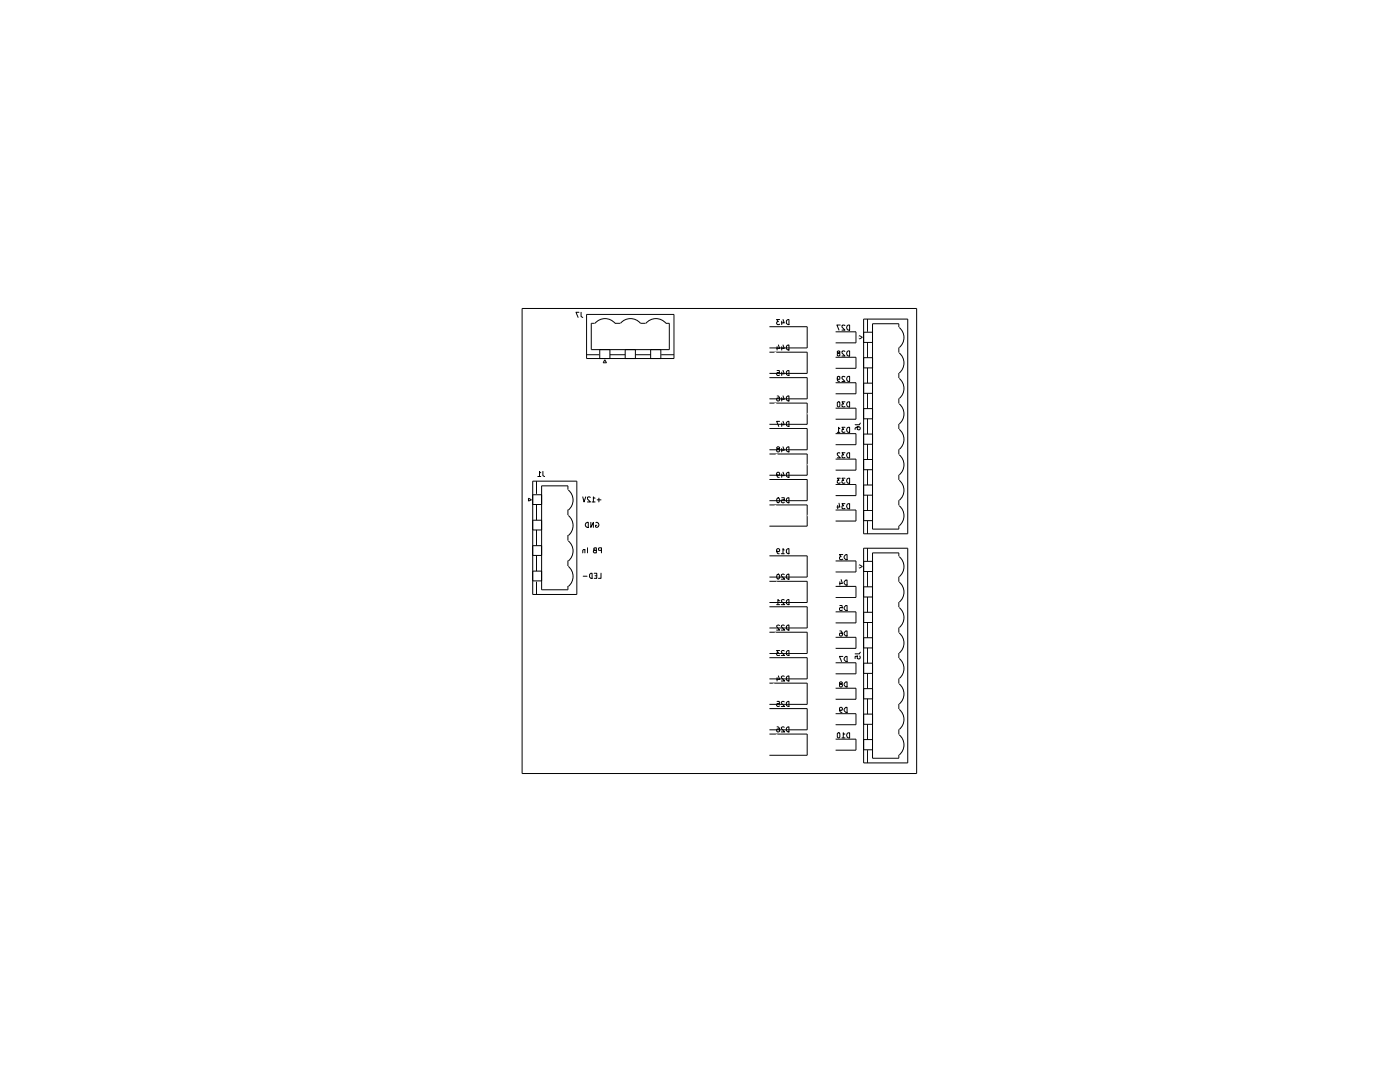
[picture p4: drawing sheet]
<svg xmlns="http://www.w3.org/2000/svg" width="279mm" height="216mm" viewBox="0 0 279 216" stroke-linecap="round" stroke-linejoin="round" font-family="sans-serif">
<g fill="none" stroke="#000" stroke-width=".2">
<path d="M104.2 61.6h78.7v92.7h-78.7zM115.5 62.3h-.6l.5 1M116 62.3v.9l.3 .1M117.1 62.7h17.4v8.8h-17.4zM117.1 70.8h2.5M118.7 64.5h-.7v5.3h15.6v-5.3h-.7a2.59 2.59 0 0 0-4 0M119.7 69.8v1.7M120.7 71.8l.3 .6h-.6zM121.7 70.8h3.1M121.7 69.8v1.7M123.8 64.5h-1.1a2.59 2.59 0 0 0-4 0M124.8 69.8v1.7"/>
<path d="M126.8 70.8h3.1M126.8 69.8v1.7M128.8 64.5h-1a2.59 2.59 0 0 0-4 0M129.9 69.8v1.7M131.9 69.8v1.7M132 70.8h2.5M153.6 65.2h7.5v4.2h-7.5M153.6 70.3h7.5v4.2h-7.5M153.6 75.4h7.5v4.2h-7.5M155.1 79l.3 .1 .2 .7-.2 .2-.4-.2 .1-.4h.4l.1 .2M155.1 73.9h.4l.1 .5-.5-.1-.1 .5 .2 .1 .4-.1M155.1 69.2v.6"/>
<path d="M155.3 68.8l.3 .7h-.6M155.6 63.8h-.6l.3 .4h-.2l-.1 .4 .2 .2 .4-.1M156 64.1v.7M156 69.2v.6M156 74.3v.6M156 79.3v.7M156.3 79l.2 .7h-.6M156.3 73.9l.2 .7h-.6M156.3 68.8l.2 .7h-.6M156.3 63.8l.2 .6h-.6M156.9 79.2l.6-.2v1l-.6-.2zM156.9 74.2l.6-.3v1l-.6-.2z"/>
<path d="M156.9 69.1l.6-.3v1l-.6-.2zM156.9 64l.6-.2v1l-.6-.3zM166.8 66.2h4v2.2h-4M166.8 71.3h4v2.2h-4M166.8 76.4h4v2.2h-4M167.1 75.5l.1 .2h.3l.1-.5h-.5v.7l.1 .1 .3 .1M167.3 70.4l-.2 .1v.5h.2h.3v-.5l-.4-.1-.1-.3h.5v.3h-.2M167.7 64.9h-.7l.4 1M168.6 70.1h-.6v.3l.6 .6h-.6M168.6 64.9h-.6v.4l.6 .6h-.6M168.6 75.2h-.6v.3l.6 .6h-.6M169.1 70.2l.5-.2v1a.55 .55 0 0 1-.6-.2 .55 .55 0 0 1 .1-.6z"/>
<path d="M169.1 75.3l.5-.2v1a.55 .55 0 0 1-.6-.3 .55 .55 0 0 1 .1-.5zM169.1 64.9h.5v1a.54 .54 0 0 1-.6-.3 .54 .54 0 0 1 .1-.7zM171.5 67l.6 .3-.6 .3zM172.4 71.4h1.7M172.4 63.7h8.8v42.8h-8.8zM172.4 73.4h1.7M172.4 76.5h1.7M172.4 66.3h1.7M172.4 68.3h1.7M172.4 78.5h1.7M173.1 63.7v2.5M173.1 68.3v3.1"/>
<path d="M173.1 73.4v3.1M173.1 78.5v3M179.4 65.3v-.7h-5.3v41h5.3v-.7M179.4 69.3v1.1M179.4 74.4v1M179.4 79.5v1M179.5 70.4a2.59 2.59 0 0 1 0 4M179.5 75.5a2.59 2.59 0 0 1 0 4M179.5 65.4a2.59 2.59 0 0 1 0 3.9M105.5 99.4l.6 .3-.6 .3zM106.3 96h8.8v22.6h-8.8zM106.3 98.7h1.8"/>
<path d="M107.1 96v2.6M107.3 95.1h.6M107.9 94.3l-.2-.2v1M108.3 94.1v.8l.4 .2M113.3 97.7v-.8h-5.2v20.8h5.2v-.8M113.4 97.8a2.59 2.59 0 0 1 0 4M116.3 99.1l.3 1.1 .3-1.1M117.8 99.2h-.6v.4l.6 .6h-.6M118.8 99.4l-.4-.3v1.1M119.2 99.7h.7M119.5 99.4v.8M153.6 80.4h7.5v4.3h-7.5"/>
<path d="M153.6 85.5h7.5v4.2h-7.5M153.6 90.6h7.5v4.2h-7.5M153.6 95.7h7.5v4.2h-7.5M155 94.7l.1 .1h.4l.1-.1-.2-.5h-.2a.7 .7 0 0 0 .1 1h.2M155.1 99.4l.2-.1a.55 .55 0 0 1 .3 .5 .55 .55 0 0 1-.3 .5l-.2-.1-.1-.3zM155.2 89.6l-.2 .1 .2 .5h.2l.2-.5-.2-.1h-.3l-.1-.3 .4-.1 .2 .1-.2 .3M155.6 84.1h-.6l.4 1M156 99.3h.5v.5l-.5-.1-.1 .5 .3 .1 .3-.1M156 84.4v.7M156 89.5v.7M156 94.6v.6M156.3 84.1l.2 .7h-.6"/>
<path d="M156.3 89.2l.2 .6h-.6M156.3 94.2l.2 .7h-.6M156.9 99.6l.6-.3v1l-.6-.2zM156.9 84.3l.6-.2v1l-.6-.3zM156.9 89.4l.6-.2v1l-.6-.3zM156.9 94.5l.6-.3v1l-.6-.2zM166.8 81.4h4v2.3h-4M166.8 86.5h4v2.2h-4M166.8 91.6h4v2.2h-4M166.8 96.7h4v2.2h-4M167.1 80.3l.2-.1 .3 .1v.7l-.2 .2-.3-.2zM167.1 86.3h.5"/>
<path d="M167.6 90.4h-.5v.4l.6 .6h-.6M167.6 85.5l-.2-.2v1M167.7 95.4h-.6l.3 .4-.3 .1v.5h.6M168.6 80.2h-.6l.4 .4-.4 .1v.4h.6M168.6 90.3h-.6l.4 .5h-.4v.5h.6M168.6 85.3h-.6l.4 .4-.4 .1v.4h.6M168.6 95.4h-.6l.4 .4-.4 .1v.5h.6M169.1 80.3l.5-.1v1a.55 .55 0 0 1-.6-.3 .55 .55 0 0 1 .1-.6zM169.1 90.5l.5-.2v1.1a.55 .55 0 0 1-.6-.3 .55 .55 0 0 1 .1-.6zM169.1 85.4l.5-.1v1a.55 .55 0 0 1-.6-.3 .55 .55 0 0 1 .1-.6zM169.1 95.6l.5-.2v1a.55 .55 0 0 1-.6-.2 .55 .55 0 0 1 .1-.6zM171.3 85.2l-.2 .1v.4l.2 .1 .4-.2v-.3a.7 .7 0 0 0-1 .1v.3"/>
<path d="M171.7 84.4l-.2 .4h-.8M172.4 81.5h1.7M172.4 83.6h1.7M172.4 91.7h1.7M172.4 86.6h1.7M172.4 88.6h1.7M172.4 93.7h1.7M172.4 98.8h1.7M172.4 96.8h1.7M173.1 83.6v3M173.1 88.6v3.1M173.1 93.7v3.1"/>
<path d="M173.1 98.8v3.1M179.4 84.6v1M179.4 89.7v1M179.4 94.7v1.1M179.4 99.8v1M179.5 80.6a2.59 2.59 0 0 1 0 4M179.5 85.7a2.59 2.59 0 0 1 0 4M179.5 90.8a2.59 2.59 0 0 1 0 3.9M179.5 95.8a2.59 2.59 0 0 1 0 4M106.3 105.7h1.8M106.3 103.8h1.8M106.3 100.7h1.8"/>
<path d="M106.3 108.9h1.8M106.3 110.8h1.8M106.3 114h1.8M106.3 115.9h1.8M107.1 100.7v3.1M107.1 105.7v3.2M107.1 110.8v3.2M107.1 116.1v2.5M113.3 101.7v1.1M113.3 106.8v1.1M113.3 111.8v1.1M113.4 102.9a2.59 2.59 0 0 1 0 3.9"/>
<path d="M113.4 107.9a2.59 2.59 0 0 1 0 4M113.4 113a2.59 2.59 0 0 1 0 4M116.4 115h.8M116.7 109.7l-.2-.1-.2 .2v.5M116.7 109.6v.7M116.9 104.4l.5-.2v1a.55 .55 0 0 1-.5-.2 .55 .55 0 0 1 0-.6zM117.2 109.3v1M117.7 114.6l.2-.2h.3v1h-.3l-.2-.3zM117.9 104.2v1l.5-1v1M118.2 100.2h.6M118.6 114.4h.5v1h-.5M118.7 109.8l-.3 .2 .2 .3h.4v-1l-.5 .1v.3l.5 .1"/>
<path d="M118.8 114.9h.3M118.9 104.3a.46 .46 0 0 1 .6 .5 .46 .46 0 0 1-.7 .4v-.4h.3M119.9 114.4v1h-.5M120 109.8h-.5l-.1-.4 .6-.1v1M153.6 100.8h7.5v4.2h-7.5M153.6 110.9h7.5v4.2h-7.5M153.6 116h7.5v4.2h-7.5M155 109.9l.1 .2h.4l.1-.2-.2-.4h-.2a.7 .7 0 0 0 .1 1h.2M155.1 114.6h.2a.55 .55 0 0 1 .3 .5 .55 .55 0 0 1-.3 .5l-.2-.1-.1-.4zM155.6 119.9l-.3-.3v1M155.9 110.5h.6M156.5 119.7l-.3-.1-.3 .3 .7 .7h-.7"/>
<path d="M156.5 114.6h-.3l-.3 .2 .7 .8h-.7M156.5 109.7l-.2-.2v1M156.9 119.9l.6-.3v1l-.6-.2zM156.9 114.8l.6-.2v1l-.6-.3zM156.9 109.7l.6-.2v1l-.6-.3zM166.8 101.8h4v2.2h-4M166.8 111.9h4v2.2h-4M166.8 117h4v2.2h-4M167.2 100.8v.7M167.4 100.4l.2 .8h-.6M167.6 116.1v.7M167.9 115.7l.2 .7h-.6"/>
<path d="M168.2 110.7h-.7l.4 .4h-.3l-.1 .4 .2 .2 .5-.1M168.5 116l.3-.3h.3v1.1h-.3l-.3-.3zM168.5 110.9l.3-.2h.3v1h-.3l-.3-.3zM168.6 100.5h-.6l.4 .4-.4 .1v.4h.6M169.1 100.7l.5-.2v1a.55 .55 0 0 1-.6-.3 .55 .55 0 0 1 .1-.5zM171.5 112.7l.6 .3-.6 .4zM172.4 109.4h8.8v42.8h-8.8zM172.4 114h1.7M172.4 117.1h1.7M172.4 112h1.7M172.4 119.1h1.7M172.4 103.9h1.7"/>
<path d="M172.4 101.9h1.7M173.1 104v2.5M173.1 109.4v2.5M173.1 114v3.1M173.1 119.1v3.1M179.4 111v-.7h-5.3v41h5.3v-.7M179.4 115.1v1M179.5 111.1a2.59 2.59 0 0 1 0 4M179.5 116.2a2.59 2.59 0 0 1 0 3.9M179.5 100.9a2.59 2.59 0 0 1 0 4M153.6 121.1h7.5v4.2h-7.5M153.6 126.2h7.5v4.2h-7.5"/>
<path d="M153.6 131.2h7.5v4.3h-7.5M153.6 136.3h7.5v4.2h-7.5M155 120.6h.6M155.1 140h.4l.1 .5-.5-.1-.1 .4 .2 .2 .4-.1M155.1 135.2v.7M155.3 134.9l.3 .7h-.6M155.6 124.8l-.4-.1-.2 .2 .6 .8h-.6M155.6 129.8h-.6l.3 .4h-.2l-.1 .4 .2 .2 .4-.1M156.5 124.8l-.3-.1-.3 .3 .7 .7h-.7M156.5 129.9l-.3-.1-.3 .2 .7 .8h-.7M156.5 135l-.3-.1-.3 .2 .7 .8h-.7M156.9 125l.6-.3v1l-.6-.2z"/>
<path d="M156.9 130l.6-.2v1l-.6-.2zM156.9 135.1l.6-.2v1l-.6-.3zM166.8 122.1h4v2.2h-4M166.8 127.2h4v2.2h-4M166.8 132.2h4v2.3h-4M166.8 137.3h4v2.2h-4M167.6 120.8h.4l.1 .5-.5-.1-.1 .5 .2 .1h.4M167.6 125.9h.3a.7 .7 0 0 1 .1 1h-.3l-.2-.4 .1-.2h.4l.1 .2M167.7 136.5l-.2 .2 .2 .4h.3l.1-.4-.1-.2h-.4l-.1-.3 .5-.1 .1 .1-.1 .3M168.2 131h-.7l.5 1M168.5 121.1l.3-.3h.3v1h-.3l-.3-.2zM168.5 131.2l.3-.2h.3v1h-.3l-.3-.3z"/>
<path d="M168.5 126.2l.3-.3h.3v1h-.3l-.3-.2zM168.5 136.3l.3-.2h.3v1h-.3l-.3-.3zM171.6 130.9l.1 .4-.2 .2-.4-.1 .1-.5-.5 .1v.4M171.7 130.1l-.2 .4h-.8M172.4 122.2h1.7M172.4 139.4h1.7M172.4 134.4h1.7M172.4 137.4h1.7M172.4 129.3h1.7M172.4 127.3h1.7M172.4 124.2h1.7M172.4 132.3h1.7"/>
<path d="M173.1 124.2v3.1M173.1 129.3v3M173.1 134.4v3M173.1 139.4v3.1M179.4 120.1v1.1M179.4 125.2v1M179.4 130.3v1M179.4 135.4v1M179.5 121.2a2.59 2.59 0 0 1 0 4M179.5 126.3a2.59 2.59 0 0 1 0 4M179.5 136.5a2.59 2.59 0 0 1 0 4M179.5 131.4a2.59 2.59 0 0 1 0 4"/>
<path d="M153.6 141.4h7.5v4.2h-7.5M153.6 146.5h7.5v4.2h-7.5M155.1 145l.3 .1 .2 .8-.2 .1-.4-.1 .1-.4h.4l.1 .1M156.5 145.1l-.3-.1-.3 .3 .7 .7h-.7M156.5 140h-.3l-.3 .2 .7 .8h-.7M156.9 145.3l.6-.3v1l-.6-.2zM156.9 140.2l.6-.2v1l-.6-.3zM166.8 142.4h4v2.2h-4M166.8 147.5h4v2.2h-4M167.1 146.4l.2-.2 .3 .2v.7l-.2 .1-.3-.1zM167.5 141.6l.1 .1h.4l.1-.4-.1-.2-.5 .2 .2 .8 .3 .1M168 147.2h.6"/>
<path d="M168.5 141.4l.3-.3h.3v1.1h-.3l-.3-.3zM168.6 146.5h-.1l-.2-.3v1M169.1 146.3l.5-.1v1a.54 .54 0 0 1-.6-.3 .54 .54 0 0 1 .1-.6zM172.4 149.6h1.7M172.4 144.5h1.7M172.4 142.5h1.7M172.4 147.6h1.7M173.1 144.5v3.1M173.1 149.7v2.5M179.4 140.5v1M179.4 145.5v1.1M179.5 146.6a2.59 2.59 0 0 1 0 4"/>
<path d="M179.5 141.6a2.59 2.59 0 0 1 0 3.9"/>
</g>
<g fill="#fff">
<path d="M131.1 121.1h.2l.1 .1-.1 .2h-.2l-.1-.2z"/>
<path d="M122.6 115.4h.2l.2 .2-.2 .2h-.2l-.1-.2z"/>
<path d="M122.6 116.7h.2l.1 .1-.1 .2h-.2l-.2-.2z"/>
<path d="M130.2 113.5h.2l.1 .2-.1 .2h-.2l-.1-.2z"/>
<path d="M130.2 115.4h.2l.1 .2-.1 .2h-.2l-.1-.2z"/>
<path d="M120 121.1h.2l.1 .2-.1 .2h-.2l-.1-.2z"/>
<path d="M130.2 120.6h.2l.1 .2-.1 .2h-.2l-.1-.2z"/>
<path d="M168.3 128.1h.2l.1 .2-.1 .2h-.2l-.1-.2z"/>
<path d="M168.3 133.2h.2l.1 .1-.1 .2h-.2l-.1-.2z"/>
<path d="M161.8 134.5h.2l.2 .2-.2 .2h-.2l-.1-.2z"/>
<path d="M171.4 133.2h.2l.1 .1-.1 .2h-.2l-.1-.2z"/>
<path d="M161.7 129.2h.2l.1 .2-.1 .2h-.2l-.1-.2z"/>
<path d="M171.4 128.1h.2l.1 .2-.1 .2h-.2l-.1-.2z"/>
<path d="M168.3 138.2h.2l.1 .2-.1 .2h-.2l-.1-.2z"/>
<path d="M168.3 148.4h.2l.1 .2-.1 .2h-.2l-.1-.2z"/>
<path d="M171.4 148.4h.2l.1 .2-.1 .2h-.2l-.1-.2z"/>
<path d="M168.3 143.3h.2l.1 .2-.1 .2h-.2l-.1-.2z"/>
<path d="M171.4 143.3h.2l.1 .2-.1 .2h-.2l-.1-.2z"/>
<path d="M171.4 138.2h.2l.1 .2-.1 .2h-.2l-.1-.2z"/>
<path d="M171.4 123h.2l.1 .2-.1 .2h-.2l-.1-.2z"/>
<path d="M168.3 117.9h.2l.1 .2-.1 .2h-.2l-.1-.2z"/>
<path d="M171.4 117.9h.2l.1 .2-.1 .2h-.2l-.1-.2z"/>
<path d="M168.3 112.8h.2l.1 .2-.1 .2h-.2l-.1-.2z"/>
<path d="M168.3 123h.2l.1 .2-.1 .2h-.2l-.1-.2z"/>
<path d="M171.4 112.8h.2l.1 .2-.1 .2h-.2l-.1-.2z"/>
<path d="M154.9 144h.2l.1 .2-.1 .2h-.2l-.1-.2z"/>
<path d="M161.9 148.4h.2l.1 .2-.1 .2h-.2l-.1-.2z"/>
<path d="M161.9 138.2h.2l.1 .2-.1 .2h-.2l-.1-.2z"/>
<path d="M161.8 144.5h.2l.2 .2-.2 .2h-.2l-.1-.2z"/>
<path d="M154.9 146.5h.2l.1 .2-.1 .2h-.2l-.1-.2z"/>
<path d="M161.8 124.2h.2l.2 .2-.2 .2h-.2l-.1-.2z"/>
<path d="M161.9 117.9h.2l.1 .2-.1 .2h-.2l-.1-.2z"/>
<path d="M161.8 114h.2l.2 .2-.2 .2h-.2l-.1-.2z"/>
<path d="M154.9 114.1h.2l.1 .2-.1 .2h-.2l-.1-.2z"/>
<path d="M154.9 116.1h.2l.1 .1-.1 .2h-.2l-.1-.2z"/>
<path d="M154.9 124.3h.2l.1 .2-.1 .1h-.2l-.1-.1z"/>
<path d="M154.6 126.2h.2l.2 .2-.2 .2h-.2l-.1-.2z"/>
<path d="M139.1 135.7h.3l.1 .2-.1 .2h-.3l-.1-.2z"/>
<path d="M138.4 143.3h.2l.1 .2-.1 .2h-.2l-.1-.2z"/>
<path d="M154.3 134.4h.2l.1 .2-.1 .2h-.2l-.1-.2z"/>
<path d="M154.3 136.4h.2l.1 .2-.1 .2h-.2l-.1-.2z"/>
<path d="M161.2 82.4h.2l.2 .1-.2 .2h-.2l-.1-.2z"/>
<path d="M161.8 78.5h.2l.2 .2-.2 .1h-.2l-.1-.1z"/>
<path d="M162.3 73.3h.2l.2 .2-.2 .2h-.2l-.1-.2z"/>
<path d="M161.8 68.2h.2l.1 .2-.1 .2h-.2l-.2-.2z"/>
<path d="M154.3 68.4h.2l.1 .2-.1 .2h-.2l-.1-.2z"/>
<path d="M154.6 70.3h.2l.2 .1-.2 .2h-.2l-.1-.2z"/>
<path d="M154.9 78.6h.2l.1 .1-.1 .2h-.2l-.1-.2z"/>
<path d="M154.6 80.4h.2l.2 .2-.2 .2h-.2l-.1-.2z"/>
<path d="M171.4 77.3h.2l.1 .2-.1 .2h-.2l-.1-.2z"/>
<path d="M168.3 72.2h.2l.1 .2-.1 .2h-.2l-.1-.2z"/>
<path d="M171.4 72.2h.2l.1 .2-.1 .2h-.2l-.1-.2z"/>
<path d="M168.3 67.1h.2l.1 .2-.1 .2h-.2l-.1-.2z"/>
<path d="M168.3 77.3h.2l.1 .2-.1 .2h-.2l-.1-.2z"/>
<path d="M171.4 67.1h.2l.1 .2-.1 .2h-.2l-.1-.2z"/>
<path d="M161.2 92.5h.2l.2 .2-.2 .2h-.2l-.1-.2z"/>
<path d="M161.8 88.6h.2l.2 .2-.2 .2h-.2l-.1-.2z"/>
<path d="M168.3 92.5h.2l.1 .2-.1 .2h-.2l-.1-.2z"/>
<path d="M171.4 92.5h.2l.1 .2-.1 .2h-.2l-.1-.2z"/>
<path d="M168.3 87.4h.2l.1 .2-.1 .2h-.2l-.1-.2z"/>
<path d="M171.4 87.4h.2l.1 .2-.1 .2h-.2l-.1-.2z"/>
<path d="M168.3 82.4h.2l.1 .1-.1 .2h-.2l-.1-.2z"/>
<path d="M171.4 82.4h.2l.1 .1-.1 .2h-.2l-.1-.2z"/>
<path d="M168.3 102.7h.2l.1 .2-.1 .2h-.2l-.1-.2z"/>
<path d="M171.4 102.7h.2l.1 .2-.1 .2h-.2l-.1-.2z"/>
<path d="M168.3 97.6h.2l.1 .2-.1 .2h-.2l-.1-.2z"/>
<path d="M171.4 97.6h.2l.1 .2-.1 .2h-.2l-.1-.2z"/>
<path d="M161.8 99h.2l.1 .2-.1 .2h-.2l-.2-.2z"/>
<path d="M154.9 90.6h.2l.1 .2-.1 .2h-.2l-.1-.2z"/>
<path d="M154.9 98.9h.2l.1 .2-.1 .1h-.2l-.1-.1z"/>
<path d="M161.2 102.7h.2l.2 .2-.2 .2h-.2l-.1-.2z"/>
<path d="M154.3 88.7h.2l.1 .2-.1 .2h-.2l-.1-.2z"/>
<path d="M154.6 100.8h.2l.2 .2-.2 .2h-.2l-.1-.2z"/>
<path d="M137.8 79.8h.2l.1 .2-.1 .2h-.2l-.1-.2z"/>
<path d="M129.9 79.7h.2l.1 .1-.1 .2h-.2l-.1-.2z"/>
<path d="M129.9 81.8h.2l.1 .2-.1 .1h-.2l-.1-.1z"/>
<path d="M132 77.9h.2l.1 .2-.1 .2h-.2l-.1-.2z"/>
<path d="M138.4 77.3h.2l.1 .2-.1 .2h-.2l-.1-.2z"/>
<path d="M137.1 74.7h.2l.1 .2-.1 .2h-.2l-.1-.2z"/>
<path d="M139.1 101.4h.3l.1 .2-.1 .2h-.3l-.1-.2z"/>
<path d="M138.4 82.4h.2l.1 .1-.1 .2h-.2l-.1-.2z"/>
<path d="M137.1 100.1h.2l.1 .2-.1 .2h-.2l-.1-.2z"/>
<path d="M140.9 95.7h.2l.1 .2-.1 .2h-.2l-.1-.2z"/>
<path d="M135.9 101.9h.2l.1 .2-.1 .2h-.2l-.1-.2z"/>
<path d="M130.2 92.5h.2l.1 .2-.1 .2h-.2l-.1-.2z"/>
<path d="M121.3 73.5h.2l.1 .2-.1 .1h-.2l-.1-.1z"/>
<path d="M127.6 84.2h.2l.1 .2-.1 .2h-.2l-.1-.2z"/>
<path d="M126.4 77.9h.2l.1 .2-.1 .2h-.2l-.1-.2z"/>
<path d="M120 82.4h.2l.1 .1-.1 .2h-.2l-.1-.2z"/>
<path d="M119.8 78h.2l.1 .1-.1 .2h-.2l-.2-.2z"/>
<path d="M116.2 77.9h.2l.1 .2-.1 .2h-.2l-.1-.2z"/>
<path d="M143.5 106.5h.2l.1 .2-.1 .2h-.2l-.1-.2z"/>
<path d="M123.1 110.3h.2l.2 .2-.2 .2h-.2l-.1-.2z"/>
<path d="M130.7 109h.2l.1 .2-.1 .2h-.2l-.1-.2z"/>
<path d="M137.6 105.2h.2l.1 .2-.1 .2h-.2l-.1-.2z"/>
<path d="M137.8 103.4h.2l.1 .1-.1 .2h-.2l-.1-.2z"/>
<path d="M123.1 98.9h.2l.2 .2-.2 .1h-.2l-.1-.1z"/>
<path d="M144.7 111.6h.2l.1 .2-.1 .1h-.2l-.1-.1z"/>
<circle cx="109.3" cy="66.6" r="1.65"/>
<circle cx="109.3" cy="149.3" r="1.65"/>
<circle cx="177.3" cy="97.8" r=".72"/>
<circle cx="177.3" cy="92.7" r=".72"/>
<circle cx="177.3" cy="87.6" r=".72"/>
<circle cx="177.3" cy="82.6" r=".72"/>
<circle cx="177.3" cy="77.5" r=".72"/>
<circle cx="177.3" cy="102.9" r=".72"/>
<circle cx="177.3" cy="72.4" r=".72"/>
<circle cx="141.7" cy="72.4" r=".47"/>
<circle cx="141.7" cy="74.9" r=".47"/>
<circle cx="141.7" cy="77.5" r=".47"/>
<circle cx="177.3" cy="67.3" r=".72"/>
<circle cx="115" cy="91.4" r=".47"/>
<circle cx="122.7" cy="78.1" r=".38"/>
<circle cx="111.2" cy="99.7" r=".72"/>
<circle cx="112.5" cy="75.5" r=".38"/>
<circle cx="112.5" cy="78.1" r=".38"/>
<circle cx="111.2" cy="104.8" r=".72"/>
<circle cx="112.5" cy="76.8" r=".38"/>
<circle cx="115" cy="88.9" r=".47"/>
<circle cx="134.1" cy="82.5" r=".47"/>
<circle cx="141.7" cy="80" r=".47"/>
<circle cx="134.1" cy="80" r=".47"/>
<circle cx="134.1" cy="77.5" r=".47"/>
<circle cx="134.1" cy="74.9" r=".47"/>
<circle cx="134.1" cy="72.4" r=".47"/>
<circle cx="125.8" cy="66.6" r=".72"/>
<circle cx="122.7" cy="76.8" r=".38"/>
<circle cx="130.9" cy="66.6" r=".72"/>
<circle cx="122.7" cy="75.5" r=".38"/>
<circle cx="120.7" cy="66.6" r=".72"/>
<circle cx="141.7" cy="82.5" r=".47"/>
<circle cx="141.7" cy="85.1" r=".47"/>
<circle cx="134.1" cy="87.6" r=".47"/>
<circle cx="134.1" cy="85.1" r=".47"/>
<circle cx="141.7" cy="87.6" r=".47"/>
<circle cx="134.1" cy="90.2" r=".47"/>
<circle cx="141.7" cy="90.2" r=".47"/>
<circle cx="134.1" cy="141" r=".47"/>
<circle cx="134.1" cy="148.6" r=".47"/>
<circle cx="134.1" cy="146" r=".47"/>
<circle cx="134.1" cy="143.5" r=".47"/>
<circle cx="134.1" cy="138.4" r=".47"/>
<circle cx="141.7" cy="143.5" r=".47"/>
<circle cx="141.7" cy="146.1" r=".47"/>
<circle cx="141.7" cy="148.6" r=".47"/>
<circle cx="113" cy="128.3" r=".55"/>
<circle cx="113" cy="135.9" r=".55"/>
<circle cx="113" cy="133.3" r=".55"/>
<circle cx="113" cy="130.8" r=".55"/>
<circle cx="113" cy="125.7" r=".55"/>
<circle cx="113" cy="123.2" r=".55"/>
<circle cx="111.2" cy="115" r=".72"/>
<circle cx="111.2" cy="109.9" r=".72"/>
<circle cx="126.5" cy="133.3" r=".55"/>
<circle cx="134.1" cy="135.9" r=".47"/>
<circle cx="126.5" cy="135.9" r=".55"/>
<circle cx="134.1" cy="133.3" r=".47"/>
<circle cx="134.1" cy="130.8" r=".47"/>
<circle cx="141.7" cy="138.4" r=".47"/>
<circle cx="141.7" cy="130.8" r=".47"/>
<circle cx="141.7" cy="133.3" r=".47"/>
<circle cx="141.7" cy="135.9" r=".47"/>
<circle cx="141.7" cy="141" r=".47"/>
<circle cx="177.3" cy="148.6" r=".72"/>
<circle cx="177.3" cy="143.5" r=".72"/>
<circle cx="177.3" cy="138.4" r=".72"/>
<circle cx="177.3" cy="133.4" r=".72"/>
<circle cx="177.3" cy="128.3" r=".72"/>
<circle cx="177.3" cy="123.2" r=".72"/>
<circle cx="177.3" cy="118.1" r=".72"/>
<circle cx="177.3" cy="113" r=".72"/>
<circle cx="126.5" cy="130.8" r=".55"/>
<circle cx="126.5" cy="128.3" r=".55"/>
<circle cx="126.5" cy="125.7" r=".55"/>
<circle cx="126.5" cy="123.2" r=".55"/>
<circle cx="126.5" cy="110.5" r=".55"/>
<circle cx="134.1" cy="107.9" r=".47"/>
<circle cx="126.5" cy="113" r=".55"/>
<circle cx="134.1" cy="113" r=".47"/>
<circle cx="134.1" cy="110.5" r=".47"/>
<circle cx="126.5" cy="108" r=".55"/>
<circle cx="141.7" cy="105.4" r=".47"/>
<circle cx="141.7" cy="110.5" r=".47"/>
<circle cx="141.7" cy="118.1" r=".47"/>
<circle cx="141.7" cy="115.6" r=".47"/>
<circle cx="141.7" cy="113" r=".47"/>
<circle cx="141.7" cy="120.6" r=".47"/>
<circle cx="134.1" cy="120.6" r=".47"/>
<circle cx="134.1" cy="115.6" r=".47"/>
<circle cx="126.5" cy="118.1" r=".55"/>
<circle cx="134.1" cy="118.1" r=".47"/>
<circle cx="126.5" cy="115.6" r=".55"/>
<circle cx="141.7" cy="100.3" r=".47"/>
<circle cx="141.7" cy="107.9" r=".47"/>
<circle cx="141.7" cy="102.9" r=".47"/>
<circle cx="134.1" cy="102.9" r=".47"/>
<circle cx="134.1" cy="105.4" r=".47"/>
<circle cx="134.1" cy="100.3" r=".47"/>
</g>
</svg>
